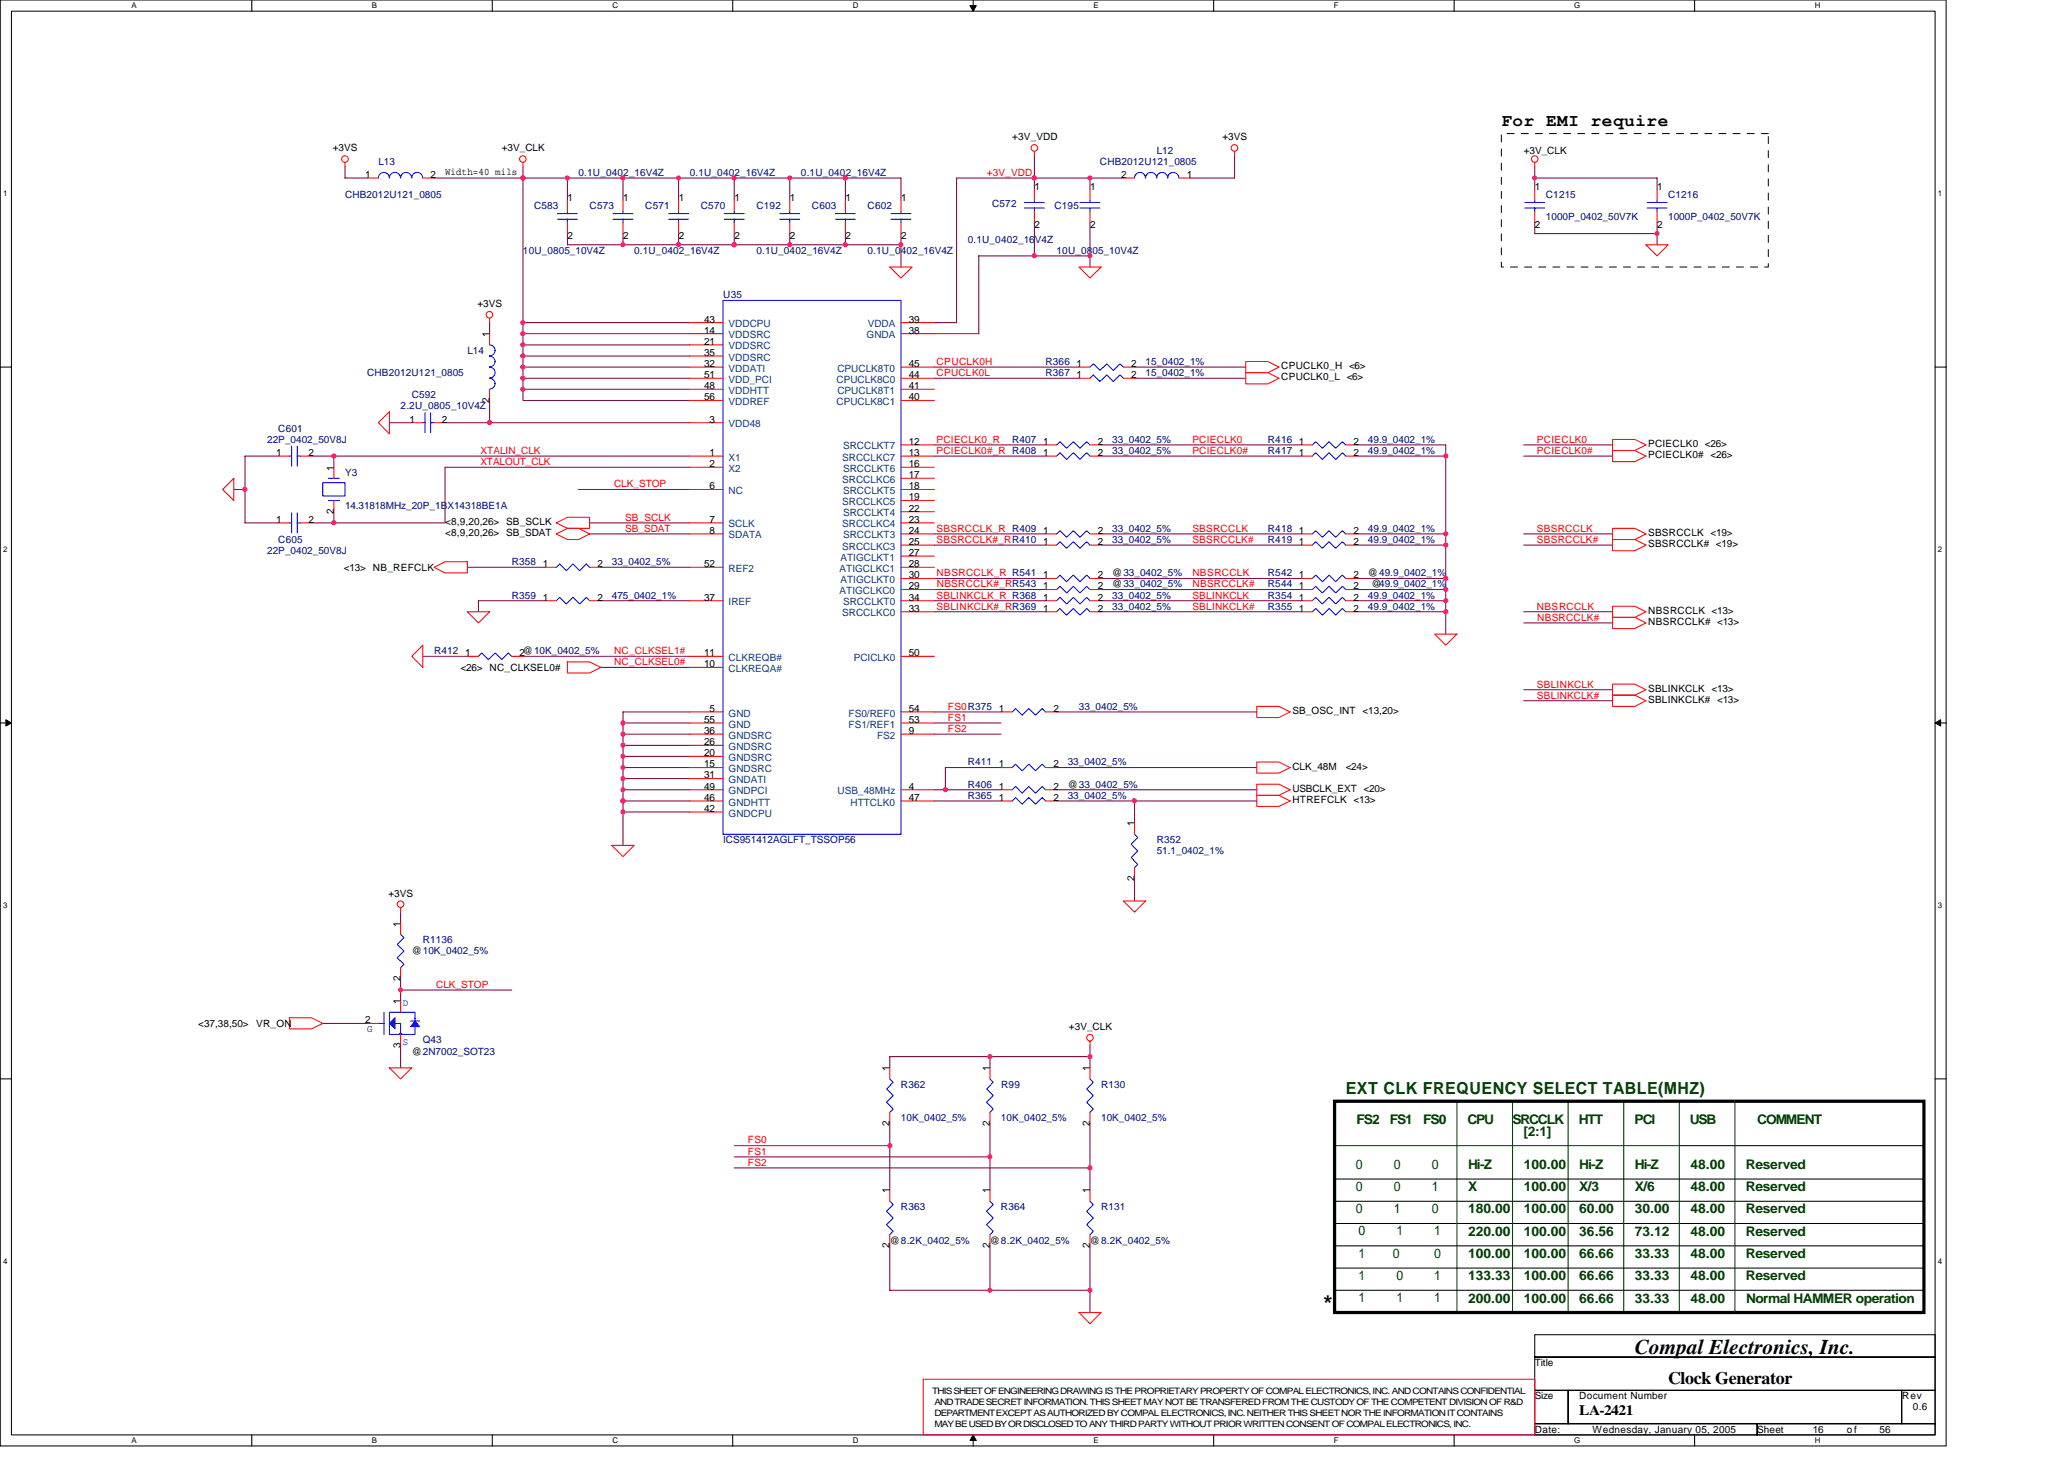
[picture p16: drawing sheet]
<svg xmlns="http://www.w3.org/2000/svg" width="297mm" height="210mm" viewBox="0 0 297 210" stroke-linecap="round" stroke-linejoin="round" font-family="sans-serif">
<defs><g id="words">
<text font-size="3.3" x="190.5" y="188.7">*</text>
<text font-size="3" x="235.3" y="194.8">Compal Electronics, Inc.</text>
<g font-size="2.5">
<text x="216.1" y="18.1">For EMI require</text>
<text x="240.1" y="199.1">Clock Generator</text>
</g>
<text font-size="2.4" fill="#004000" x="193.7" y="157.5">EXT CLK FREQUENCY SELECT TABLE(MHZ)</text>
<text font-size="2.1" x="227.3" y="203.5">LA-2421</text>
<g font-size="1.9" fill="#004000">
<text x="195.2" y="161.8">FS2</text>
<text x="200" y="161.8">FS1</text>
<text x="204.8" y="161.8">FS0</text>
<text x="211.2" y="161.8">CPU</text>
<text x="217.7" y="161.8">SRCCLK</text>
<text x="227.2" y="161.8">HTT</text>
<text x="235.2" y="161.8">PCI</text>
<text x="243.2" y="161.8">USB</text>
<text x="252.9" y="161.8">COMMENT</text>
<text x="219.3" y="163.4">[2:1]</text>
<text x="195.1" y="171.3">0</text>
<text x="195.1" y="168.1">0</text>
<text x="200.6" y="171.3">0</text>
<text x="200.6" y="168.1">0</text>
<text x="206" y="171.3">1</text>
<text x="206" y="168.1">0</text>
<text x="211.3" y="168.2">Hi-Z</text>
<text x="211.3" y="171.4">X</text>
<text x="219.3" y="171.4">100.00</text>
<text x="219.3" y="168.2">100.00</text>
<text x="227.3" y="171.4">X/3</text>
<text x="227.3" y="168.2">Hi-Z</text>
<text x="235.3" y="171.4">X/6</text>
<text x="235.3" y="168.2">Hi-Z</text>
<text x="243.3" y="168.2">48.00</text>
<text x="243.3" y="171.4">48.00</text>
<text x="251.3" y="171.4">Reserved</text>
<text x="251.3" y="168.2">Reserved</text>
<text x="195.1" y="174.5">0</text>
<text x="195.5" y="177.7">0</text>
<text x="200.6" y="174.5">1</text>
<text x="201" y="177.7">1</text>
<text x="206" y="174.5">0</text>
<text x="206.4" y="177.7">1</text>
<text x="211.3" y="174.6">180.00</text>
<text x="211.3" y="177.8">220.00</text>
<text x="219.3" y="174.6">100.00</text>
<text x="219.3" y="177.8">100.00</text>
<text x="227.3" y="174.6">60.00</text>
<text x="227.3" y="177.8">36.56</text>
<text x="235.3" y="177.8">73.12</text>
<text x="235.3" y="174.6">30.00</text>
<text x="243.3" y="174.6">48.00</text>
<text x="243.3" y="177.8">48.00</text>
<text x="251.3" y="174.6">Reserved</text>
<text x="251.3" y="177.8">Reserved</text>
<text x="195.5" y="180.9">1</text>
<text x="195.5" y="184.1">1</text>
<text x="200.5" y="180.9">0</text>
<text x="201" y="184.1">0</text>
<text x="206.4" y="180.9">0</text>
<text x="206.4" y="184.1">1</text>
<text x="211.3" y="181">100.00</text>
<text x="211.3" y="184.2">133.33</text>
<text x="219.3" y="184.2">100.00</text>
<text x="219.3" y="181">100.00</text>
<text x="227.3" y="181">66.66</text>
<text x="227.3" y="184.2">66.66</text>
<text x="235.3" y="181">33.33</text>
<text x="235.3" y="184.2">33.33</text>
<text x="243.3" y="181">48.00</text>
<text x="243.3" y="184.2">48.00</text>
<text x="251.3" y="184.2">Reserved</text>
<text x="251.3" y="181">Reserved</text>
<text x="195.5" y="187.3">1</text>
<text x="201" y="187.3">1</text>
<text x="206.4" y="187.3">1</text>
<text x="211.3" y="187.4">200.00</text>
<text x="219.3" y="187.4">100.00</text>
<text x="227.3" y="187.4">66.66</text>
<text x="235.3" y="187.4">33.33</text>
<text x="243.3" y="187.4">48.00</text>
<text x="251.3" y="187.4">Normal HAMMER operation</text>
</g>
<g font-size="1.4">
<text x="47.9" y="21.8">+3VS</text>
<text x="72.2" y="21.8">+3V_CLK</text>
<text x="145.7" y="20.2">+3V_VDD</text>
<text x="175.9" y="20.2">+3VS</text>
<text x="219.3" y="22.1">+3V_CLK</text>
<text x="52.5" y="25.6">1</text>
<text x="62" y="25.6">2</text>
<text x="64" y="25.1">Width=40 mils</text>
<text x="81.7" y="29">1</text>
<text x="89.7" y="29">1</text>
<text x="97.7" y="29">1</text>
<text x="105.7" y="29">1</text>
<text x="113.7" y="29">1</text>
<text x="121.7" y="29">1</text>
<text x="129.7" y="29">1</text>
<text x="148.9" y="27.4">1</text>
<text x="156.9" y="27.4">1</text>
<text x="161.4" y="25.6">2</text>
<text x="170.8" y="25.6">1</text>
<text x="220.9" y="27.4">1</text>
<text x="238.5" y="27.4">1</text>
<text x="81.7" y="34.4">2</text>
<text x="89.7" y="34.4">2</text>
<text x="97.7" y="34.4">2</text>
<text x="105.7" y="34.4">2</text>
<text x="113.7" y="34.4">2</text>
<text x="121.7" y="34.4">2</text>
<text x="129.7" y="34.4">2</text>
<text x="148.9" y="32.8">2</text>
<text x="156.9" y="32.8">2</text>
<text x="220.9" y="32.8">2</text>
<text x="238.5" y="32.8">2</text>
<text x="68.7" y="44.2">+3VS</text>
<text x="101.3" y="46.4">43</text>
<text x="101.3" y="48">14</text>
<text x="130.8" y="48">38</text>
<text x="130.8" y="46.4">39</text>
<text x="70.4" y="48.5" transform="rotate(-90 70.4 48.5)">1</text>
<text x="101.3" y="49.6">21</text>
<text x="101.3" y="51.2">35</text>
<text x="101.3" y="52.8">32</text>
<text x="130.8" y="52.8">45</text>
<text x="154.9" y="52.8">1</text>
<text x="162.8" y="52.8">2</text>
<text x="184.4" y="53.1">CPUCLK0_H &lt;6&gt;</text>
<text x="70.4" y="57.9" transform="rotate(-90 70.4 57.9)">2</text>
<text x="101.3" y="54.4">51</text>
<text x="101.3" y="56">48</text>
<text x="101.3" y="57.6">56</text>
<text x="130.8" y="57.6">40</text>
<text x="130.8" y="54.4">44</text>
<text x="130.8" y="56">41</text>
<text x="154.9" y="54.4">1</text>
<text x="162.8" y="54.4">2</text>
<text x="184.4" y="54.7">CPUCLK0_L &lt;6&gt;</text>
<text x="39.7" y="65.6">1</text>
<text x="44.4" y="65.6">2</text>
<text x="58.9" y="60.8">1</text>
<text x="63.6" y="60.8">2</text>
<text x="102.1" y="65.6">1</text>
<text x="102.1" y="60.8">3</text>
<text x="130.8" y="64">12</text>
<text x="130.8" y="65.6">13</text>
<text x="150.1" y="65.6">1</text>
<text x="150.1" y="64">1</text>
<text x="158" y="65.6">2</text>
<text x="158" y="64">2</text>
<text x="186.9" y="64">1</text>
<text x="186.9" y="65.6">1</text>
<text x="194.8" y="64">2</text>
<text x="194.8" y="65.6">2</text>
<text x="237.2" y="64.3">PCIECLK0 &lt;26&gt;</text>
<text x="237.2" y="66">PCIECLK0# &lt;26&gt;</text>
<text x="48" y="67.7" transform="rotate(-90 48 67.7)">1</text>
<text x="102.1" y="67.2">2</text>
<text x="102.1" y="70.4">6</text>
<text x="130.8" y="67.2">16</text>
<text x="130.8" y="70.4">18</text>
<text x="130.8" y="68.8">17</text>
<text x="130.8" y="72">19</text>
<text x="39.7" y="75.2">1</text>
<text x="44.4" y="75.2">2</text>
<text x="48" y="73.9" transform="rotate(-90 48 73.9)">2</text>
<text x="64" y="77.2">&lt;8,9,20,26&gt; SB_SDAT</text>
<text x="64" y="75.5">&lt;8,9,20,26&gt; SB_SCLK</text>
<text x="102.1" y="76.8">8</text>
<text x="102.1" y="75.2">7</text>
<text x="130.8" y="73.6">22</text>
<text x="130.8" y="76.8">24</text>
<text x="130.8" y="75.2">23</text>
<text x="150.1" y="76.8">1</text>
<text x="158" y="76.8">2</text>
<text x="186.9" y="76.8">1</text>
<text x="194.8" y="76.8">2</text>
<text x="237.2" y="77.2">SBSRCCLK &lt;19&gt;</text>
<text x="49.5" y="82.1">&lt;13&gt; NB_REFCLK</text>
<text x="78.1" y="81.6">1</text>
<text x="86" y="81.6">2</text>
<text x="101.3" y="81.6">52</text>
<text x="130.8" y="80">27</text>
<text x="130.8" y="83.2">30</text>
<text x="130.8" y="81.6">28</text>
<text x="130.8" y="78.4">25</text>
<text x="150.1" y="83.2">1</text>
<text x="150.1" y="78.4">1</text>
<text x="158" y="83.2">2</text>
<text x="158" y="78.4">2</text>
<text x="160.1" y="82.9">@33_0402_5%</text>
<text x="186.9" y="78.4">1</text>
<text x="186.9" y="83.2">1</text>
<text x="194.8" y="78.4">2</text>
<text x="194.8" y="83.2">2</text>
<text x="196.9" y="82.9">@49.9_0402_1%</text>
<text x="237.2" y="78.7">SBSRCCLK# &lt;19&gt;</text>
<text x="78.1" y="86.4">1</text>
<text x="86" y="86.4">2</text>
<text x="101.3" y="86.4">37</text>
<text x="130.8" y="84.8">29</text>
<text x="130.8" y="86.4">34</text>
<text x="130.8" y="88">33</text>
<text x="150.1" y="86.4">1</text>
<text x="150.1" y="84.8">1</text>
<text x="150.1" y="88">1</text>
<text x="158" y="86.4">2</text>
<text x="158" y="84.8">2</text>
<text x="158" y="88">2</text>
<text x="160.1" y="84.5">@33_0402_5%</text>
<text x="186.9" y="88">1</text>
<text x="186.9" y="86.4">1</text>
<text x="186.9" y="84.8">1</text>
<text x="194.8" y="88">2</text>
<text x="194.8" y="86.4">2</text>
<text x="194.8" y="84.8">2</text>
<text x="197.4" y="84.5">@49.9_0402_1%</text>
<text x="237.2" y="88.3">NBSRCCLK &lt;13&gt;</text>
<text x="237.2" y="90">NBSRCCLK# &lt;13&gt;</text>
<text x="66.9" y="94.4">1</text>
<text x="74.8" y="94.4">2@10K_0402_5%</text>
<text x="101.3" y="96">10</text>
<text x="101.3" y="94.4">11</text>
<text x="130.8" y="94.4">50</text>
<text x="66.3" y="96.5">&lt;26&gt; NC_CLKSEL0#</text>
<text x="237.2" y="99.5">SBLINKCLK &lt;13&gt;</text>
<text x="237.2" y="101.2">SBLINKCLK# &lt;13&gt;</text>
<text x="101.3" y="104">55</text>
<text x="101.3" y="105.6">36</text>
<text x="101.3" y="107.2">26</text>
<text x="102.1" y="102.4">5</text>
<text x="130.8" y="105.6">9</text>
<text x="130.8" y="102.4">54</text>
<text x="130.8" y="104">53</text>
<text x="143.7" y="102.4">1</text>
<text x="151.6" y="102.4">2</text>
<text x="186" y="102.7">SB_OSC_INT &lt;13,20&gt;</text>
<text x="101.3" y="112">31</text>
<text x="101.3" y="108.8">20</text>
<text x="101.3" y="110.4">15</text>
<text x="101.3" y="113.6">49</text>
<text x="130.8" y="113.6">4</text>
<text x="143.7" y="113.6">1</text>
<text x="143.7" y="110.4">1</text>
<text x="151.6" y="113.6">2</text>
<text x="151.6" y="110.4">2</text>
<text x="153.7" y="113.3">@33_0402_5%</text>
<text x="186" y="110.7">CLK_48M</text>
<text x="186" y="114">USBCLK_EXT &lt;20&gt;</text>
<text x="193.7" y="110.7">&lt;24&gt;</text>
<text x="101.3" y="115.2">46</text>
<text x="101.3" y="116.8">42</text>
<text x="130.8" y="115.2">47</text>
<text x="143.7" y="115.2">1</text>
<text x="151.6" y="115.2">2</text>
<text x="163.3" y="118.9" transform="rotate(-90 163.3 118.9)">1</text>
<text x="186" y="115.5">HTREFCLK &lt;13&gt;</text>
<text x="55.9" y="129">+3VS</text>
<text x="163.3" y="126.7" transform="rotate(-90 163.3 126.7)">2</text>
<text x="57.6" y="133.3" transform="rotate(-90 57.6 133.3)">1</text>
<text x="59.3" y="137.3">@10K_0402_5%</text>
<text x="57.6" y="141.2" transform="rotate(-90 57.6 141.2)">2</text>
<text x="28.5" y="147.7">&lt;37,38,50&gt;</text>
<text x="36.9" y="147.7">VR_ON</text>
<text x="52.5" y="147.2">2</text>
<text x="57.6" y="144.5" transform="rotate(-90 57.6 144.5)">1</text>
<text x="153.8" y="148.2">+3V_CLK</text>
<text x="57.6" y="150.7" transform="rotate(-90 57.6 150.7)">3</text>
<text x="59.3" y="151.7">@2N7002_SOT23</text>
<text x="128" y="154.1" transform="rotate(-90 128 154.1)">1</text>
<text x="142.4" y="154.1" transform="rotate(-90 142.4 154.1)">1</text>
<text x="156.8" y="154.1" transform="rotate(-90 156.8 154.1)">1</text>
<text x="128" y="161.9" transform="rotate(-90 128 161.9)">2</text>
<text x="142.4" y="161.9" transform="rotate(-90 142.4 161.9)">2</text>
<text x="156.8" y="161.9" transform="rotate(-90 156.8 161.9)">2</text>
<text x="128" y="171.7" transform="rotate(-90 128 171.7)">1</text>
<text x="142.4" y="171.7" transform="rotate(-90 142.4 171.7)">1</text>
<text x="156.8" y="171.7" transform="rotate(-90 156.8 171.7)">1</text>
<text x="128" y="179.6" transform="rotate(-90 128 179.6)">2</text>
<text x="128.1" y="178.9">@8.2K_0402_5%</text>
<text x="142.4" y="179.6" transform="rotate(-90 142.4 179.6)">2</text>
<text x="142.5" y="178.9">@8.2K_0402_5%</text>
<text x="156.8" y="179.6" transform="rotate(-90 156.8 179.6)">2</text>
<text x="156.9" y="178.9">@8.2K_0402_5%</text>
<text x="220.9" y="196.5">Title</text>
<text x="220.9" y="201.3">Size</text>
<text x="227.3" y="201.3">Document Number</text>
<text x="273.7" y="201.3">Rev</text>
<text x="275.3" y="202.9">0.6</text>
<text x="220.9" y="206.1">Date:</text>
<text x="229.2" y="206.1">Wednesday, January 05, 2005</text>
<text x="252.9" y="206.1">Sheet</text>
<text x="260.9" y="206.1">16</text>
<text x="265.8" y="206.1">of</text>
<text x="270.5" y="206.1">56</text>
</g>
<g font-size="1.4" fill="#000080">
<text x="54.5" y="23.7">L13</text>
<text x="158.3" y="23.7">CHB2012U121_0805</text>
<text x="166.5" y="22.1">L12</text>
<text x="49.7" y="28.5">CHB2012U121_0805</text>
<text x="83.3" y="25.3">0.1U_0402_16V4Z</text>
<text x="99.3" y="25.3">0.1U_0402_16V4Z</text>
<text x="115.3" y="25.3">0.1U_0402_16V4Z</text>
<text x="142.8" y="29.8">C572</text>
<text x="222.5" y="28.5">C1215</text>
<text x="240.1" y="28.5">C1216</text>
<text x="76.9" y="30.1">C583</text>
<text x="84.9" y="30.1">C573</text>
<text x="92.9" y="30.1">C571</text>
<text x="100.9" y="30.1">C570</text>
<text x="108.9" y="30.1">C192</text>
<text x="116.9" y="30.1">C603</text>
<text x="124.9" y="30.1">C602</text>
<text x="139.3" y="34.9">0.1U_0402_16V4Z</text>
<text x="151.7" y="30.1">C195</text>
<text x="222.5" y="31.7">1000P_0402_50V7K</text>
<text x="240.1" y="31.7">1000P_0402_50V7K</text>
<text x="75.3" y="36.5">10U_0805_10V4Z</text>
<text x="91.3" y="36.5">0.1U_0402_16V4Z</text>
<text x="108.9" y="36.5">0.1U_0402_16V4Z</text>
<text x="124.9" y="36.5">0.1U_0402_16V4Z</text>
<text x="152.1" y="36.5">10U_0805_10V4Z</text>
<text x="104.1" y="42.9">U35</text>
<text x="67.3" y="50.9">L14</text>
<text x="150.5" y="52.5">R366</text>
<text x="164.9" y="52.5">15_0402_1%</text>
<text x="52.8" y="54.1">CHB2012U121_0805</text>
<text x="57.7" y="58.9">2.2U_0805_10V4Z</text>
<text x="59.3" y="57.3">C592</text>
<text x="150.5" y="54.1">R367</text>
<text x="164.9" y="54.1">15_0402_1%</text>
<text x="38.5" y="63.7">22P_0402_50V8J</text>
<text x="40" y="62.1">C601</text>
<text x="145.7" y="63.7">R407</text>
<text x="160.1" y="65.3">33_0402_5%</text>
<text x="160.1" y="63.7">33_0402_5%</text>
<text x="182.5" y="63.7">R416</text>
<text x="182.5" y="65.3">R417</text>
<text x="196.9" y="63.7">49.9_0402_1%</text>
<text x="196.9" y="65.3">49.9_0402_1%</text>
<text x="49.7" y="68.5">Y3</text>
<text x="49.7" y="73.3">14.31818MHz_20P_1BX14318BE1A</text>
<text x="160.1" y="76.5">33_0402_5%</text>
<text x="182.5" y="76.5">R418</text>
<text x="196.9" y="76.5">49.9_0402_1%</text>
<text x="38.5" y="79.7">22P_0402_50V8J</text>
<text x="40" y="78.1">C605</text>
<text x="73.7" y="81.3">R358</text>
<text x="88" y="81.3">33_0402_5%</text>
<text x="160.1" y="78.1">33_0402_5%</text>
<text x="182.5" y="78.1">R419</text>
<text x="182.5" y="82.9">R542</text>
<text x="196.9" y="78.1">49.9_0402_1%</text>
<text x="73.7" y="86.1">R359</text>
<text x="88" y="86.1">475_0402_1%</text>
<text x="160.1" y="86.1">33_0402_5%</text>
<text x="160.1" y="87.7">33_0402_5%</text>
<text x="182.5" y="87.7">R355</text>
<text x="182.5" y="86.1">R354</text>
<text x="182.5" y="84.5">R544</text>
<text x="196.9" y="87.7">49.9_0402_1%</text>
<text x="196.9" y="86.1">49.9_0402_1%</text>
<text x="62.5" y="94.1">R412</text>
<text x="155.3" y="102.1">33_0402_5%</text>
<text x="139.3" y="113.3">R406</text>
<text x="139.3" y="110.1">R411</text>
<text x="153.7" y="110.1">33_0402_5%</text>
<text x="139.3" y="114.9">R365</text>
<text x="153.7" y="114.9">33_0402_5%</text>
<text x="104.1" y="121.3">ICS951412AGLFT_TSSOP56</text>
<text x="166.5" y="121.3">R352</text>
<text x="166.5" y="122.9">51.1_0402_1%</text>
<text x="60.9" y="135.7">R1136</text>
<text x="60.9" y="150.1">Q43</text>
<text x="129.7" y="156.5">R362</text>
<text x="129.7" y="161.3">10K_0402_5%</text>
<text x="144.1" y="161.3">10K_0402_5%</text>
<text x="144.1" y="156.5">R99</text>
<text x="158.5" y="156.5">R130</text>
<text x="158.5" y="161.3">10K_0402_5%</text>
<text x="129.7" y="174.1">R363</text>
<text x="144.1" y="174.1">R364</text>
<text x="158.5" y="174.1">R131</text>
</g>
<g font-size="1.4" fill="#f00">
<text x="142" y="25.3">+3V_VDD</text>
<text x="134.8" y="52.5">CPUCLK0H</text>
<text x="134.8" y="54.1">CPUCLK0L</text>
<text x="69.2" y="65.3">XTALIN_CLK</text>
<text x="134.8" y="63.7">PCIECLK0_R</text>
<text x="134.8" y="65.3">PCIECLK0#_R R408</text>
<text x="171.6" y="63.7">PCIECLK0</text>
<text x="171.6" y="65.3">PCIECLK0#</text>
<text x="221.2" y="65.3">PCIECLK0#</text>
<text x="221.2" y="63.7">PCIECLK0</text>
<text x="69.1" y="66.9">XTALOUT_CLK</text>
<text x="88.4" y="70.1">CLK_STOP</text>
<text x="90" y="74.9">SB_SCLK</text>
<text x="90" y="76.5">SB_SDAT</text>
<text x="134.8" y="76.5">SBSRCCLK_R R409</text>
<text x="171.6" y="76.5">SBSRCCLK</text>
<text x="221.2" y="76.5">SBSRCCLK</text>
<text x="134.8" y="78.1">SBSRCCLK#_RR410</text>
<text x="134.8" y="82.9">NBSRCCLK_R R541</text>
<text x="171.6" y="78.1">SBSRCCLK#</text>
<text x="171.6" y="82.9">NBSRCCLK</text>
<text x="221.2" y="78.1">SBSRCCLK#</text>
<text x="134.8" y="86.1">SBLINKCLK_R R368</text>
<text x="134.8" y="87.7">SBLINKCLK#_RR369</text>
<text x="134.8" y="84.5">NBSRCCLK#_RR543</text>
<text x="171.6" y="86.1">SBLINKCLK</text>
<text x="171.6" y="87.7">SBLINKCLK#</text>
<text x="171.6" y="84.5">NBSRCCLK#</text>
<text x="221.2" y="87.7">NBSRCCLK</text>
<text x="221.2" y="89.3">NBSRCCLK#</text>
<text x="88.4" y="95.7">NC_CLKSEL0#</text>
<text x="88.4" y="94.1">NC_CLKSEL1#</text>
<text x="221.2" y="98.9">SBLINKCLK</text>
<text x="221.2" y="100.5">SBLINKCLK#</text>
<text x="136.4" y="105.3">FS2</text>
<text x="136.4" y="102.1">FS0R375</text>
<text x="136.4" y="103.7">FS1</text>
<text x="62.8" y="142.1">CLK_STOP</text>
<text x="107.6" y="167.7">FS2</text>
<text x="107.6" y="164.5">FS0</text>
<text x="107.6" y="166.1">FS1</text>
</g>
<g font-size="1.4" fill="#004080">
<text x="104.9" y="47.1">VDDCPU</text>
<text x="124.9" y="47.1">VDDA</text>
<text x="104.9" y="48.7">VDDSRC</text>
<text x="104.9" y="50.3">VDDSRC</text>
<text x="104.9" y="51.9">VDDSRC</text>
<text x="104.9" y="53.5">VDDATI</text>
<text x="120.5" y="53.5">CPUCLK8T0</text>
<text x="124.7" y="48.7">GNDA</text>
<text x="104.9" y="55.1">VDD_PCI</text>
<text x="104.9" y="56.7">VDDHTT</text>
<text x="104.9" y="58.3">VDDREF</text>
<text x="120.4" y="58.3">CPUCLK8C1</text>
<text x="120.4" y="55.1">CPUCLK8C0</text>
<text x="120.5" y="56.7">CPUCLK8T1</text>
<text x="104.9" y="61.5">VDD48</text>
<text x="121.3" y="64.7">SRCCLKT7</text>
<text x="104.9" y="66.3">X1</text>
<text x="104.9" y="67.9">X2</text>
<text x="104.9" y="71.1">NC</text>
<text x="121.2" y="66.3">SRCCLKC7</text>
<text x="121.2" y="69.5">SRCCLKC6</text>
<text x="121.3" y="67.9">SRCCLKT6</text>
<text x="121.3" y="71.1">SRCCLKT5</text>
<text x="104.9" y="77.5">SDATA</text>
<text x="104.9" y="75.9">SCLK</text>
<text x="121.2" y="72.7">SRCCLKC5</text>
<text x="121.2" y="75.9">SRCCLKC4</text>
<text x="121.3" y="74.3">SRCCLKT4</text>
<text x="121.3" y="77.5">SRCCLKT3</text>
<text x="104.9" y="82.3">REF2</text>
<text x="120.8" y="82.3">ATIGCLKC1</text>
<text x="121" y="80.7">ATIGCLKT1</text>
<text x="121" y="83.9">ATIGCLKT0</text>
<text x="121.2" y="79.1">SRCCLKC3</text>
<text x="104.9" y="87.1">IREF</text>
<text x="120.8" y="85.5">ATIGCLKC0</text>
<text x="121.2" y="88.7">SRCCLKC0</text>
<text x="121.3" y="87.1">SRCCLKT0</text>
<text x="104.9" y="95.1">CLKREQB#</text>
<text x="122.9" y="95.1">PCICLK0</text>
<text x="104.9" y="96.7">CLKREQA#</text>
<text x="104.9" y="103.1">GND</text>
<text x="104.9" y="104.7">GND</text>
<text x="104.9" y="106.3">GNDSRC</text>
<text x="104.9" y="107.9">GNDSRC</text>
<text x="122.1" y="103.1">FS0/REF0</text>
<text x="122.1" y="104.7">FS1/REF1</text>
<text x="126.2" y="106.3">FS2</text>
<text x="104.9" y="112.7">GNDATI</text>
<text x="104.9" y="109.5">GNDSRC</text>
<text x="104.9" y="111.1">GNDSRC</text>
<text x="104.9" y="114.3">GNDPCI</text>
<text x="104.9" y="115.9">GNDHTT</text>
<text x="104.9" y="117.5">GNDCPU</text>
<text x="120.5" y="114.3">USB_48MHz</text>
<text x="122.4" y="115.9">HTTCLK0</text>
</g>
<g font-size="1.4" fill="#00f">
<text x="52.8" y="148.5">G</text>
<text x="58" y="144.7">D</text>
<text x="58" y="150.3">S</text>
</g>
<g font-size="1.3">
<text x="134.2" y="200.5">THIS SHEET OF ENGINEERING DRAWING IS THE PROPRIETARY PROPERTY OF COMPAL ELECTRONICS, INC. AND CONTAINS CONFIDENTIAL</text>
<text x="134.5" y="203.7">DEPARTMENT EXCEPT AS AUTHORIZED BY COMPAL ELECTRONICS, INC. NEITHER THIS SHEET NOR THE INFORMATION IT CONTAINS</text>
<text x="134.5" y="202.1">AND TRADE SECRET INFORMATION. THIS SHEET MAY NOT BE TRANSFERED FROM THE CUSTODY OF THE COMPETENT DIVISION OF R&amp;D</text>
<text x="134.5" y="205.3">MAY BE USED BY OR DISCLOSED TO ANY THIRD PARTY WITHOUT PRIOR WRITTEN CONSENT OF COMPAL ELECTRONICS, INC.</text>
</g>
<g font-size="1.1">
<text x="18.9" y="1.2">A</text>
<text x="53.5" y="1.2">B</text>
<text x="88.1" y="1.2">C</text>
<text x="122.7" y="1.2">D</text>
<text x="157.3" y="1.2">E</text>
<text x="192" y="1.2">F</text>
<text x="226.6" y="1.2">G</text>
<text x="261.2" y="1.2">H</text>
<text x=".4" y="28.2">1</text>
<text x="278.9" y="28.2">1</text>
<text x=".4" y="79.4">2</text>
<text x="278.9" y="79.4">2</text>
<text x=".4" y="130.6">3</text>
<text x="278.9" y="130.6">3</text>
<text x=".4" y="181.8">4</text>
<text x="278.9" y="181.8">4</text>
<text x="18.9" y="207.6">A</text>
<text x="53.5" y="207.6">B</text>
<text x="88.1" y="207.6">C</text>
<text x="122.7" y="207.6">D</text>
<text x="157.3" y="207.6">E</text>
<text x="192" y="207.6">F</text>
<text x="226.6" y="207.6">G</text>
<text x="261.2" y="207.6">H</text>
</g>
</g></defs>
<path d="M0 0h280.1v208h-280.1zM1.6 1.6h276.9v204.8h-276.9z" fill="none" stroke="#000" stroke-width=".15"/>
<g fill="#fff">
<path d="M18.9 .2h.8v1.2h-.8z"/>
<path d="M18.9 206.6h.8v1.3h-.8z"/>
</g>
<path d="M36.2 0v1.6M36.2 206.4v1.6" fill="none" stroke="#000" stroke-width=".15"/>
<g fill="#fff">
<path d="M53.5 .2h.8v1.2h-.8z"/>
<path d="M53.5 206.6h.8v1.3h-.8z"/>
</g>
<path d="M70.8 0v1.6M70.8 206.4v1.6" fill="none" stroke="#000" stroke-width=".15"/>
<g fill="#fff">
<path d="M88.1 .2h.8v1.2h-.8z"/>
<path d="M88.1 206.6h.8v1.3h-.8z"/>
</g>
<path d="M105.4 0v1.6M105.4 206.4v1.6" fill="none" stroke="#000" stroke-width=".15"/>
<g fill="#fff">
<path d="M122.7 .2h.8v1.2h-.8z"/>
<path d="M122.7 206.6h.8v1.3h-.8z"/>
</g>
<path d="M140.1 0v1.6M140.1 206.4v1.6" fill="none" stroke="#000" stroke-width=".15"/>
<path d="M139.6 .8h.9l-.4 .8zM140.1 206.4l.4 .8h-.9z" fill="#000" stroke="#000" stroke-width=".14"/>
<g fill="#fff">
<path d="M157.3 .2h.8v1.2h-.8z"/>
<path d="M157.3 206.6h.8v1.3h-.8z"/>
</g>
<path d="M174.7 0v1.6M174.7 206.4v1.6" fill="none" stroke="#000" stroke-width=".15"/>
<g fill="#fff">
<path d="M192 .2h.6v1.2h-.6z"/>
<path d="M192 206.6h.6v1.3h-.6z"/>
</g>
<path d="M209.3 0v1.6M209.3 206.4v1.6" fill="none" stroke="#000" stroke-width=".15"/>
<g fill="#fff">
<path d="M226.6 .2h.8v1.2h-.8z"/>
<path d="M226.6 206.6h.8v1.3h-.8z"/>
</g>
<path d="M243.9 0v1.6M243.9 206.4v1.6" fill="none" stroke="#000" stroke-width=".15"/>
<g fill="#fff">
<path d="M261.2 .2h.8v1.2h-.8z"/>
<path d="M261.2 206.6h.8v1.3h-.8z"/>
<path d="M.4 27.2h.7v1.3h-.7z"/>
<path d="M278.9 27.2h.6v1.3h-.6z"/>
<path d="M.4 78.4h.7v1.3h-.7z"/>
<path d="M278.9 78.4h.6v1.3h-.6z"/>
</g>
<path d="M0 52.8h1.6M278.5 52.8h1.6" fill="none" stroke="#000" stroke-width=".15"/>
<g fill="#fff">
<path d="M.4 129.6h.7v1.3h-.7z"/>
<path d="M278.9 129.6h.6v1.3h-.6z"/>
</g>
<path d="M0 104h1.6M278.5 104h1.6" fill="none" stroke="#000" stroke-width=".15"/>
<path d="M.8 103.5l.8 .5-.8 .5zM278.5 104l.8-.5v1z" fill="#000" stroke="#000" stroke-width=".14"/>
<g fill="#fff">
<path d="M.4 180.8h.7v1.3h-.7z"/>
<path d="M278.9 180.8h.6v1.3h-.6z"/>
</g>
<g fill="none" stroke="#000" stroke-width=".15">
<path d="M0 155.2h1.6M278.5 155.2h1.6M192.1 176h84.8M192.1 172.8h84.8M192.1 169.6h84.8M192.1 179.2h84.8M241.7 164.8h35.2M192.1 182.4h84.8M192.1 185.6h84.8M220.9 192h57.6v3.2h-57.6zM220.9 195.2h57.6v4.8h-57.6zM220.9 200h4.8v4.8h-4.8z"/>
<path d="M220.9 204.8h32v1.6h-32zM225.7 200h48v4.8h-48zM252.9 204.8h25.6v1.6h-25.6zM273.7 200h4.8v4.8h-4.8z"/>
</g>
<g fill="none" stroke="#800040" stroke-width=".15">
<path d="M49.7 24v1.6h3.1M62.5 25.6h67.2v3.2M75.3 24v22.4h24M81.7 33.6v1.6h32M81.7 25.6v3.2M89.7 25.6v3.2M89.7 33.6v1.6M97.7 25.6v3.2M97.7 33.6v1.6M105.7 25.6v3.2M105.7 33.6v1.6M113.7 33.6v1.6h8"/>
<path d="M113.7 25.6v3.2M121.7 35.2h8v3.2M121.7 25.6v3.2M121.7 33.6v1.6M129.7 33.6v1.6M148.9 22.4v4.8M148.9 32v4.8M156.9 25.6v1.6M156.9 32v6.4M156.9 36.8h-16v11.2h-6.4M161.7 25.6h-24v20.8h-3.2M177.7 22.4v3.2h-6.4"/>
<path d="M220.9 25.6h17.6v1.6M220.9 24v3.2M220.9 32v1.6h17.6M238.5 32v3.2M70.5 46.4v1.6M70.5 57.6v3.2M75.3 56v1.6h24M75.3 54.4v1.6h24M75.3 52.8v1.6h24M75.3 51.2v1.6h24M75.3 49.6v1.6h24M75.3 48v1.6h24"/>
<path d="M75.3 46.4v1.6h24M134.5 52.8h20.8M134.5 54.4h20.8M163.3 52.8h16M163.3 54.4h16M33.7 70.4h1.6M40 65.6h-4.7v9.6h4.7M44.8 65.6h54.5M48 65.6v1.6M48 73.6v1.6M56 60.8h3.3M64 60.8h35.3"/>
<path d="M83.3 70.4h16M84.9 75.2h14.4M84.9 76.8h14.4M99.3 67.2h-35.3v8h-19.2M134.5 65.6h16M134.5 76.8h16M134.5 64h16M134.5 78.4h16M158.5 65.6h28.8M158.5 76.8h28.8M158.5 64h28.8M158.5 78.4h28.8"/>
<path d="M195.3 65.6h12.8M195.3 76.8h12.8M195.3 64h12.8v14.4M195.3 78.4h12.8M208.1 78.4v4.8h-12.8M219.3 65.6h12.8M219.3 76.8h12.8M219.3 64h12.8M219.3 78.4h12.8M60.9 94.4h6.4M67.3 81.6h11.2M75.3 94.4h24"/>
<path d="M78.5 86.4h-9.6v1.6M86.5 86.4h12.8M86.5 81.6h12.8M86.5 96h12.8M134.5 86.4h16M134.5 88h16M134.5 83.2h16M134.5 84.8h16M158.5 86.4h28.8M158.5 88h28.8M158.5 83.2h28.8M158.5 84.8h28.8"/>
<path d="M195.3 86.4h12.8M195.3 88h12.8M208.1 83.2v1.6h-12.8M208.1 84.8v6.4M219.3 88h12.8M219.3 99.2h12.8M219.3 89.6h12.8M89.7 104h9.6M89.7 105.6h9.6M89.7 107.2h9.6M89.7 108.8h9.6M89.7 110.4h9.6"/>
<path d="M89.7 112h9.6M89.7 113.6h9.6M89.7 115.2h9.6M89.7 116.8h9.6M99.3 102.4h-9.6v19.2M134.5 102.4h9.6M134.5 104h9.6M134.5 105.6h9.6M134.5 113.6h9.6M134.5 115.2h9.6M144.1 110.4h-8v3.2M152.1 102.4h28.8"/>
<path d="M152.1 110.4h28.8M152.1 113.6h28.8M152.1 115.2h28.8M163.3 115.2v3.2M219.3 100.8h12.8M57.7 131.2v1.6M163.3 126.4v3.2M46.5 147.2h6.3M57.7 140.8v3.2M57.7 150.4v3.2M57.7 142.4h16M142.5 152v1.6"/>
<path d="M156.9 150.4v3.2M156.9 152h-28.8v1.6M105.7 168h51.2M105.7 164.8h22.4M105.7 166.4h36.8M128.1 161.6v9.6M128.1 179.2v6.4h28.8M142.5 161.6v9.6M142.5 179.2v6.4M156.9 161.6v9.6M156.9 179.2v9.6"/>
</g>
<g fill="none" stroke="#f00" stroke-width=".15">
<path d="M49.7 23.4v.6M52.8 25.6h1.7M60.9 25.6h1.6M75.3 23.4v.6M81.7 28.8v1.6M81.7 32v1.6M89.7 28.8v1.6M89.7 32v1.6M97.7 28.8v1.6M97.7 32v1.6M105.7 28.8v1.6M105.7 32v1.6"/>
<path d="M113.7 28.8v1.6M113.7 32v1.6M121.7 28.8v1.6M121.7 32v1.6M128.1 38.4h3.2l-1.6 1.6zM129.7 28.8v1.6M129.7 32v1.6M148.9 21.8v.6M148.9 27.2v1.6M148.9 30.4v1.6M155.3 38.4h3.2l-1.6 1.6zM156.9 27.2v1.6"/>
<path d="M156.9 30.4v1.6M161.7 25.6h1.6M169.7 25.6h1.6M177.7 21.8v.6M220.9 23.4v.6M220.9 27.2v1.6M220.9 30.4v1.6M236.9 35.2h3.2l-1.6 1.6zM238.5 27.2v1.6M238.5 30.4v1.6M56 59.2v3.2l-1.5-1.6zM70.5 45.8v.6"/>
<path d="M70.5 48v1.6M70.5 56v1.6M99.3 52.8h4.8M99.3 46.4h4.8M99.3 48h4.8M99.3 49.6h4.8M99.3 54.4h4.8M99.3 57.6h4.8M99.3 56h4.8M99.3 51.2h4.8M129.7 52.8h4.8M129.7 46.4h4.8"/>
<path d="M129.7 48h4.8M129.7 54.4h4.8M129.7 57.6h4.8M129.7 56h4.8M155.3 52.8h1.6M155.3 54.4h1.6M161.7 52.8h1.6M161.7 54.4h1.6M179.3 52h3.2l1.6 .8-1.6 .8h-3.2zM179.3 53.6h3.2l1.6 .8-1.6 .8h-3.2zM33.7 68.8v3.2l-1.7-1.6zM40 75.2h1.7"/>
<path d="M40 65.6h1.7M43.3 75.2h1.5M43.3 65.6h1.5M48 67.2v1.6M48 72v1.6M59.3 60.8h1.6M62.5 60.8h1.5M80 76.8l1.7-.8h1.6l1.6 .8-1.6 .8h-1.6zM80 75.2l1.7-.8h3.2v1.6h-3.2zM99.3 75.2h4.8M99.3 76.8h4.8M99.3 65.6h4.8"/>
<path d="M99.3 67.2h4.8M99.3 60.8h4.8M99.3 70.4h4.8M129.7 75.2h4.8M129.7 76.8h4.8M129.7 64h4.8M129.7 78.4h4.8M129.7 65.6h4.8M129.7 67.2h4.8M129.7 68.8h4.8M129.7 70.4h4.8M129.7 72h4.8"/>
<path d="M129.7 73.6h4.8M150.5 76.8h1.6M150.5 64h1.6M150.5 78.4h1.6M150.5 65.6h1.6M156.9 76.8h1.6M156.9 64h1.6M156.9 78.4h1.6M156.9 65.6h1.6M187.3 76.8h1.6M187.3 64h1.6M187.3 78.4h1.6"/>
<path d="M187.3 65.6h1.6M193.7 76.8h1.6M193.7 64h1.6M193.7 78.4h1.6M193.7 65.6h1.6M232.1 63.2h3.2l1.6 .8-1.6 .8h-3.2zM232.1 64.8h3.2l1.6 .8-1.6 .8h-3.2zM232.1 76h3.2l1.6 .8-1.6 .8h-3.2zM232.1 77.6h3.2l1.6 .8-1.6 .8h-3.2zM60.9 92.8v3.2l-1.6-1.6zM62.5 81.6l1.5-.8h3.3v1.6h-3.3zM67.3 88h3.2l-1.6 1.6z"/>
<path d="M67.3 94.4h1.6M73.7 94.4h1.6M78.5 86.4h1.5M78.5 81.6h1.5M81.7 95.2h3.2l1.6 .8-1.6 .8h-3.2zM84.9 86.4h1.6M84.9 81.6h1.6M99.3 86.4h4.8M99.3 81.6h4.8M99.3 94.4h4.8M99.3 96h4.8M129.7 86.4h4.8"/>
<path d="M129.7 83.2h4.8M129.7 88h4.8M129.7 81.6h4.8M129.7 94.4h4.8M129.7 80h4.8M129.7 84.8h4.8M150.5 86.4h1.6M150.5 83.2h1.6M150.5 88h1.6M150.5 84.8h1.6M156.9 86.4h1.6M156.9 83.2h1.6"/>
<path d="M156.9 88h1.6M156.9 84.8h1.6M187.3 86.4h1.6M187.3 83.2h1.6M187.3 88h1.6M187.3 84.8h1.6M193.7 86.4h1.6M193.7 83.2h1.6M193.7 88h1.6M193.7 84.8h1.6M206.5 91.2h3.2l-1.6 1.6zM232.1 98.4h3.2l1.6 .8-1.6 .8h-3.2z"/>
<path d="M232.1 87.2h3.2l1.6 .8-1.6 .8h-3.2zM232.1 88.8h3.2l1.6 .8-1.6 .8h-3.2zM99.3 102.4h4.8M99.3 104h4.8M99.3 105.6h4.8M99.3 112h4.8M99.3 107.2h4.8M99.3 108.8h4.8M99.3 115.2h4.8M99.3 113.6h4.8M99.3 110.4h4.8M99.3 116.8h4.8"/>
<path d="M129.7 102.4h4.8M129.7 104h4.8M129.7 105.6h4.8M129.7 115.2h4.8M129.7 113.6h4.8M144.1 102.4h1.6M144.1 115.2h1.6M144.1 113.6h1.6M144.1 110.4h1.6M150.5 102.4h1.6M150.5 115.2h1.6M150.5 113.6h1.6"/>
<path d="M150.5 110.4h1.6M163.3 118.4v1.6M180.9 109.6h3.2l1.6 .8-1.6 .8h-3.2zM180.9 112.8h3.2l1.6 .8-1.6 .8h-3.2zM180.9 101.6h3.2l1.6 .8-1.6 .8h-3.2zM180.9 114.4h3.2l1.6 .8-1.6 .8h-3.2zM232.1 100h3.2l1.6 .8-1.6 .8h-3.2zM57.7 130.6v.6M57.7 132.8v1.6M57.7 139.2v1.6M88.1 121.6h3.2l-1.6 1.6zM161.7 129.6h3.2l-1.6 1.6z"/>
<path d="M163.3 124.8v1.6M41.7 146.4h3.1l1.7 .8-1.7 .8h-3.1zM52.8 147.2h1.7M56 153.6h3.3l-1.6 1.6zM57.7 144v1.6M57.7 148.8v1.6M128.1 153.6v1.6M142.5 153.6v1.6M156.9 149.8v.6M156.9 153.6v1.6M128.1 160v1.6M128.1 171.2v1.6"/>
<path d="M128.1 177.6v1.6M142.5 160v1.6M142.5 171.2v1.6M142.5 177.6v1.6M156.9 160v1.6M156.9 171.2v1.6M156.9 177.6v1.6M132.9 198.4h88v8h-88zM155.3 188.8h3.2l-1.6 1.6z"/>
<circle cx="49.6" cy="22.9" r=".47"/>
<circle cx="75.2" cy="22.9" r=".47"/>
<circle cx="148.9" cy="21.3" r=".47"/>
<circle cx="177.7" cy="21.3" r=".48"/>
<circle cx="220.9" cy="22.9" r=".47"/>
<circle cx="70.4" cy="45.3" r=".47"/>
<circle cx="57.6" cy="130.1" r=".47"/>
<circle cx="156.9" cy="149.3" r=".47"/>
</g>
<path d="M209.7 158.4v30.4M217.7 158.4v30.4M225.7 158.4v30.4M233.7 158.4v30.4M241.7 158.4v30.4M249.7 158.4v30.4M192.1 164.8h49.6" fill="none" stroke="#004000" stroke-width=".15"/>
<path d="M192.1 158.4h84.8v30.4h-84.8z" fill="none" stroke="#000" stroke-width=".47"/>
<path d="M216.1 19.2h38.4v19.2h-38.4z" fill="none" stroke="#000" stroke-width=".14" stroke-dasharray="1 1 1 1 1 1 1 1"/>
<g fill="none" stroke="#00f" stroke-width=".15">
<path d="M54.5 25.6a.78 .78 0 0 1 .7-.8 .78 .78 0 0 1 .8 .8M56 25.6a.79 .79 0 0 1 .8-.8 .79 .79 0 0 1 .8 .8 .8 .8 0 0 1 .8-.8 .8 .8 0 0 1 .8 .8 .79 .79 0 0 1 .8-.8 .79 .79 0 0 1 .8 .8M80.2 31.5h2.9M80.2 30.7h2.9M81.7 30.4v.3M81.7 31.5v.5M88.2 31.5h2.9M88.2 30.7h2.9M89.7 30.4v.3M89.7 31.5v.5M96.2 31.5h2.9M96.2 30.7h2.9"/>
<path d="M97.7 30.4v.3M97.7 31.5v.5M104.2 31.5h2.9M104.2 30.7h2.9M105.7 30.4v.3M105.7 31.5v.5M112.2 31.5h2.9M112.2 30.7h2.9M113.7 30.4v.3M113.7 31.5v.5M120.2 31.5h2.9M120.2 30.7h2.9"/>
<path d="M121.7 30.4v.3M121.7 31.5v.5M128.2 31.5h2.9M128.2 30.7h2.9M129.7 30.4v.3M129.7 31.5v.5M147.4 29.9h2.9M147.4 29.1h2.9M148.9 28.8v.3M148.9 29.9v.5M155.4 29.9h2.9M155.4 29.1h2.9"/>
<path d="M156.9 28.8v.3M156.9 29.9v.5M163.3 25.6a.78 .78 0 0 1 .8-.8 .78 .78 0 0 1 .7 .8 .8 .8 0 0 1 .8-.8 .8 .8 0 0 1 .9 .8M166.5 25.6a.79 .79 0 0 1 .8-.8 .79 .79 0 0 1 .8 .8 .79 .79 0 0 1 .8-.8 .79 .79 0 0 1 .7 .8M219.4 29.9h2.9M219.4 29.1h2.9M220.9 28.8v.3M220.9 29.9v.5M237 29.9h2.9M237 29.1h2.9M238.5 28.8v.3M238.5 29.9v.5"/>
<path d="M61.2 59.4v2.9M62 59.4v2.9M70.4 49.6a.79 .79 0 0 1 .8 .8 .79 .79 0 0 1-.8 .8M70.4 51.2a.78 .78 0 0 1 .8 .8 .78 .78 0 0 1-.8 .8M70.4 54.4a.78 .78 0 0 1 .8 .8 .78 .78 0 0 1-.8 .8M70.4 52.8a.79 .79 0 0 1 .8 .8 .79 .79 0 0 1-.8 .8M104.1 43.2h25.6v76.8h-25.6zM156.9 52.8l.4-.5 1 1 1-1 .9 1 1-1 .5 .5M156.9 54.4l.4-.5 1 1 1-1 .9 1 1-1 .5 .5M41.7 75.2h.3M41.7 65.6h.3M42 64.2v2.9"/>
<path d="M42 73.8v2.9M42.8 75.2h.5M42.8 64.2v2.9M42.8 73.8v2.9M42.8 65.6h.5M46.5 69.4h3.2v2h-3.2zM47.3 68.8h1.5M47.3 72h1.5M60.9 60.8h.3M62 60.8h.5M152.1 76.8l.4-.5 1 1 1-1 .9 1 1-1 .5 .5M152.1 65.6l.4-.5 1 1 1-1 .9 1 1-1 .5 .5"/>
<path d="M152.1 78.4l.4-.5 1 1 1-1 .9 1 1-1 .5 .5M152.1 64l.4-.5 1 1 1-1 .9 1 1-1 .5 .5M188.9 64l.5-.5 .9 1 1-1 .9 1 1-1 .5 .5M188.9 78.4l.5-.5 .9 1 1-1 .9 1 1-1 .5 .5M188.9 76.8l.5-.5 .9 1 1-1 .9 1 1-1 .5 .5M188.9 65.6l.5-.5 .9 1 1-1 .9 1 1-1 .5 .5M68.9 94.4l.4-.5 1 1 1-1 .9 1 1-1 .5 .5M80 86.4l.5-.5 1 1 1-1 .9 1 1-1 .5 .5M80 81.6l.5-.5 1 1 1-1 .9 1 1-1 .5 .5M152.1 86.4l.4-.5 1 1 1-1 .9 1 1-1 .5 .5M152.1 83.2l.4-.5 1 1 1-1 .9 1 1-1 .5 .5M152.1 84.8l.4-.5 1 1 1-1 .9 1 1-1 .5 .5"/>
<path d="M152.1 88l.4-.5 1 1 1-1 .9 1 1-1 .5 .5M188.9 88l.5-.5 .9 1 1-1 .9 1 1-1 .5 .5M188.9 86.4l.5-.5 .9 1 1-1 .9 1 1-1 .5 .5M188.9 83.2l.5-.5 .9 1 1-1 .9 1 1-1 .5 .5M188.9 84.8l.5-.5 .9 1 1-1 .9 1 1-1 .5 .5M145.7 102.4l.5-.5 .9 1 1-1 .9 1 1-1 .5 .5M145.7 113.6l.5-.5 .9 1 1-1 .9 1 1-1 .5 .5M145.7 115.2l.5-.5 .9 1 1-1 .9 1 1-1 .5 .5M145.7 110.4l.5-.5 .9 1 1-1 .9 1 1-1 .5 .5M57.7 134.4l.4 .5-.9 1 .9 .9-.9 1 .9 .9-.4 .5M163.3 120l.4 .5-.9 1 .9 .9-.9 1 .9 1-.4 .4M54.5 147.2h.8"/>
<path d="M55.3 145.6v3.2M59.1 146.9h1.3M59.7 146.9v-1.3h-3.7v3.2h1.7v-1.6h-.8M59.7 147.7v1.1h-2h.1v-.1h-.3v.1M128.1 155.2l.4 .5-.9 1 .9 .9-.9 1 .9 1-.4 .4M142.5 155.2l.4 .5-.9 1 .9 .9-.9 1 .9 1-.4 .4M156.9 155.2l.4 .5-.9 1 .9 .9-.9 1 .9 1-.4 .4M128.1 172.8l.4 .5-.9 1 .9 .9-.9 1 .9 .9-.4 .5M142.5 172.8l.4 .5-.9 1 .9 .9-.9 1 .9 .9-.4 .5M156.9 172.8l.4 .5-.9 1 .9 .9-.9 1 .9 .9-.4 .5"/>
</g>
<g fill="#00f" stroke="#00f" stroke-width=".15">
<path d="M56 147.2l.9-.8v1.6z" fill-rule="evenodd"/>
<path d="M59.7 146.9l.7 .8h-1.3z" fill-rule="evenodd"/>
</g>
<g fill="#f0f" stroke="#f0f" stroke-width=".15">
<circle cx="48" cy="75.2" r=".32"/>
<circle cx="35.2" cy="70.4" r=".31"/>
<circle cx="105.6" cy="35.2" r=".32"/>
<circle cx="97.6" cy="35.2" r=".32"/>
<circle cx="89.6" cy="25.6" r=".31"/>
<circle cx="105.6" cy="25.6" r=".31"/>
<circle cx="97.6" cy="25.6" r=".31"/>
<circle cx="75.2" cy="25.6" r=".31"/>
<circle cx="121.6" cy="25.6" r=".31"/>
<circle cx="89.6" cy="35.2" r=".32"/>
<circle cx="113.6" cy="35.2" r=".32"/>
<circle cx="129.6" cy="35.2" r=".32"/>
<circle cx="121.6" cy="35.2" r=".32"/>
<circle cx="113.6" cy="25.6" r=".31"/>
<circle cx="148.8" cy="25.6" r=".31"/>
<circle cx="81.6" cy="25.6" r=".31"/>
<circle cx="156.8" cy="152" r=".32"/>
<circle cx="142.5" cy="152" r=".32"/>
<circle cx="48" cy="65.6" r=".31"/>
<circle cx="70.4" cy="60.8" r=".31"/>
<circle cx="75.2" cy="56" r=".32"/>
<circle cx="75.2" cy="54.4" r=".31"/>
<circle cx="75.2" cy="52.8" r=".31"/>
<circle cx="75.2" cy="51.2" r=".32"/>
<circle cx="75.2" cy="49.6" r=".31"/>
<circle cx="75.2" cy="48" r=".32"/>
<circle cx="75.2" cy="46.4" r=".31"/>
<circle cx="89.6" cy="104" r=".32"/>
<circle cx="89.6" cy="105.6" r=".31"/>
<circle cx="89.6" cy="107.2" r=".32"/>
<circle cx="89.6" cy="113.6" r=".31"/>
<circle cx="89.6" cy="108.8" r=".31"/>
<circle cx="89.6" cy="110.4" r=".31"/>
<circle cx="89.6" cy="115.2" r=".32"/>
<circle cx="89.6" cy="116.8" r=".31"/>
<circle cx="208.1" cy="65.6" r=".31"/>
<circle cx="208.1" cy="88" r=".32"/>
<circle cx="208.1" cy="84.8" r=".31"/>
<circle cx="208.1" cy="76.8" r=".31"/>
<circle cx="156.8" cy="36.8" r=".31"/>
<circle cx="148.8" cy="36.8" r=".31"/>
<circle cx="156.8" cy="25.6" r=".31"/>
<circle cx="156.8" cy="185.6" r=".31"/>
<circle cx="142.5" cy="185.6" r=".31"/>
<circle cx="156.8" cy="168" r=".32"/>
<circle cx="128.1" cy="164.8" r=".31"/>
<circle cx="142.5" cy="166.4" r=".31"/>
<circle cx="136.1" cy="113.6" r=".31"/>
<circle cx="163.3" cy="115.2" r=".32"/>
<circle cx="208.1" cy="86.4" r=".31"/>
<circle cx="89.6" cy="112" r=".32"/>
<circle cx="208.1" cy="78.4" r=".31"/>
<circle cx="208.1" cy="83.2" r=".32"/>
<circle cx="57.6" cy="142.4" r=".31"/>
<circle cx="220.9" cy="25.6" r=".31"/>
<circle cx="238.5" cy="33.6" r=".31"/>
</g>
<use href="#words"/>
</svg>
